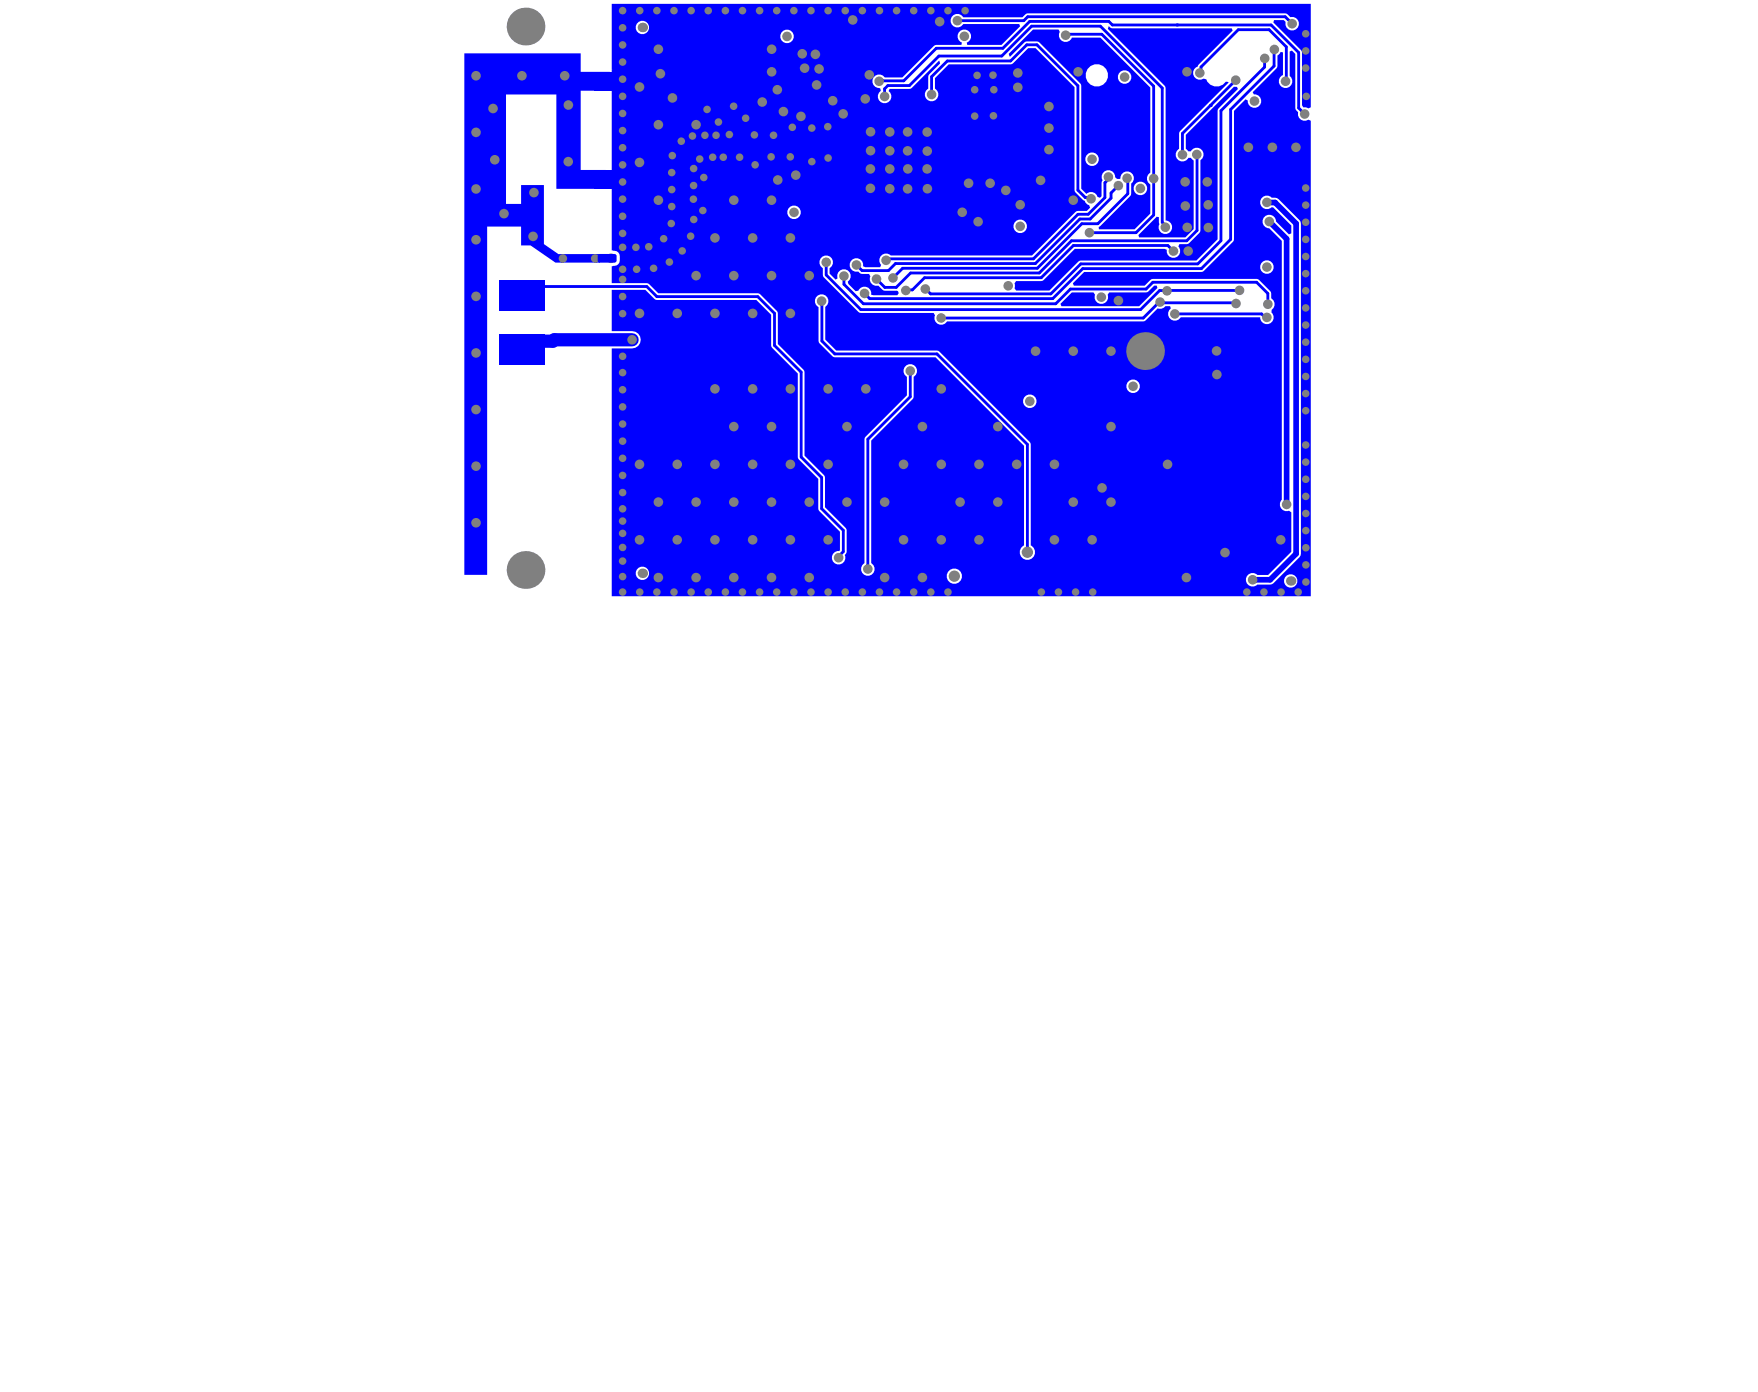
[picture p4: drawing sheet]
<svg xmlns="http://www.w3.org/2000/svg" width="310mm" height="246mm" viewBox="0 0 310 246" stroke-linecap="round" stroke-linejoin="round" font-family="sans-serif">
<g fill="#00f">
<path d="M81.9 9.4h20.5v3.3h5.2v3.3h-5.2v14h4.4v3.3h-8.7v-16.6h-8.8v19.3h2.6v-3.4h4v10.5l2.6 1.7h7.3v1.5h-7.8l-4.4-3h-1.7v-3.3h-6v61.4h-4z"/>
<path d="M195.6 4.6l.6 .4h21.1l.1 .4-6 6-.1 .3a1.2 1.2 0 0 0-.7 1.7 1.2 1.2 0 0 0 1.7 .5l.5 .1a1.94 1.94 0 0 0 1.6 1.3 1.94 1.94 0 0 0 1.8-.9l.5 .1v.1l-8.5 8.5-.2 .4v2.8a1.19 1.19 0 0 0-.3 1.8 1.19 1.19 0 0 0 1.9-.3 1 1 0 0 1 1 .5v12.1l-1.5 1.5h-8.2l-.1-.4 3.2-3.3 .4 .1 .1 1.1a1.22 1.22 0 0 0 1 1.9 1.22 1.22 0 0 0 1.1-1.9l-.4-.3-.6-.2v-23.6l-10.2-10.2z"/>
<path d="M189.1 51.6h3.8l.3 .4a1.18 1.18 0 0 0 1.1 1.6 1.18 1.18 0 0 0 1.1-1.6l.2-.4h6.6l.4-.2 1-1h.4l.2 .4-3.3 3.2h-13.7l-.2-.4z"/>
<path d="M179.2 49.6l4.7-.1 5.7-5.6h15.8l.4 .2a1.19 1.19 0 0 0 1.5 1.3 1.19 1.19 0 0 0 .5-1.9l.2-.4h1.3l.4-.2 2-2v-12.6a1.19 1.19 0 0 0 .2-1.9 1.19 1.19 0 0 0-1.8 .3 .91 .91 0 0 1-.9-.4v-2.5l8.5-8.5h.4l.2 .4-3.4 3.4-.1 .4v22.7l-3.8 3.8h-20.6l-5.3 5.2h-5.9l-.3-.4v-.8z"/>
<path d="M107.9 12.2l.1 .1h2.7v3.7l-.5 .4h-2.3z"/>
<path d="M182.2 5.2l-4.3 4.3 .2 .5h.1l2.7-2.6h2.2l7.6 7.5v18.4l.9 .9a1.16 1.16 0 0 1 2 .5l.4 .2 .3-.3v-2.4l.2-.4a1.19 1.19 0 0 1 .7-1.7 1.19 1.19 0 0 1 1.5 1.2l.4 .3 .5-.1a1.19 1.19 0 0 1 1.7-1.1 1.19 1.19 0 0 1 .2 2v1.8l-.1 .4-5.6 5.4v.4h6.3l2.8-2.7v-5.2a1.18 1.18 0 0 1 0-2v-15.1l-8.8-8.8h-5a1.18 1.18 0 0 1-1.6 .7 1.18 1.18 0 0 1-.6-1.7l-.2-.4zM197.2 13.6a1.2 1.2 0 0 1 2.4 0 1.2 1.2 0 0 1-2.4 0zM191.5 13.3a2 2 0 0 1 4 0 2 2 0 0 1-4 0zM191.4 28.1a1.2 1.2 0 0 1 2.4 0 1.2 1.2 0 0 1-2.4 0zM200 33.2a1.2 1.2 0 0 1 2.4 0 1.2 1.2 0 0 1-2.4 0z"/>
<path d="M107.9 .7v11.5l.2 .5v1.1l.1 .3-.1 1.9-.2 .4v14.3l.1 .2a1.36 1.36 0 0 1-.1 1.7v11.6h.5a.95 .95 0 0 1 .9 1 1.32 1.32 0 0 1-.6 1.6l-.8 .2v2.9l6.4 .1 1.8 1.7h17.6l.4 .2 2.9 3 .2 .4v5.4l4.5 4.5 .2 .4v14.8l3.6 3.6v5.5l3.8 3.8v4l-.3 .6 .1 .2a1.2 1.2 0 0 1-1 1.5 1.2 1.2 0 0 1-1.4-1.2 1.2 1.2 0 0 1 1.3-1.2l.2-.1v-3.3l-3.8-3.9-.1-5.4-3.5-3.7-.1-14.9-4.6-4.7-.1-5.7-2.6-2.6h-17.5l-.5-.2-1.6-1.6h-5.9v7.3h3.6a1.53 1.53 0 0 1 1.5 1.5 1.53 1.53 0 0 1-1.5 1.6h-3.6v43.7h123.3v-83.9l-.4-.2-.4 .2a1.19 1.19 0 0 1-1.4-1.5l-.4-.3-.1-.5v-9.5l-.6-.6-.4 .2v4.3l.3 .3a1.19 1.19 0 0 1-.4 1.7 1.19 1.19 0 0 1-1.7-.5 1.19 1.19 0 0 1 .6-1.7v-4h-.4l-.6 .6v2.1l-4.3 4.4 .2 .4a1.19 1.19 0 0 1 1.3 1.1 1.19 1.19 0 0 1-1.3 1.2 1.19 1.19 0 0 1-1.1-1.3l-.4-.2-2 2.1v22.6l-.2 .4-5.4 5.3-20.9 .1-2 2 .2 .4h12.5l1-1 .5-.2h18.3l.4 .2 2 2 .1 .4v.8a1.21 1.21 0 0 1 .1 2.1v.4l.2 .2a1.19 1.19 0 0 1-.7 1.8 1.19 1.19 0 0 1-1.5-1.1h-14.1a1.2 1.2 0 0 1-1.8 .3 1.2 1.2 0 0 1 .1-1.9l-.1-.4h-.8l-.7 .5-.7-.1-2.1 2.1-.4 .2-34.7 .1a1.19 1.19 0 0 1-1.6 .4 1.19 1.19 0 0 1-.5-1.6l-.2-.4h-13.1l-6.3-6.3-.2-.4v-1.2a1.19 1.19 0 0 1-.3-1.8 1.19 1.19 0 0 1 1.8 0 1.19 1.19 0 0 1-.3 1.8v1l1.1 1 .4-.2-.1-.2a1.2 1.2 0 0 1 1.6-1.3 1.2 1.2 0 0 1 .2 2.1l.2 .4 1.2 1.3 .5-.1 .1-.2a1.2 1.2 0 0 1 1.5-.5 1.2 1.2 0 0 1 .7 1.4l4.6 .1 .2-.4-.1-.3-.2-.1-2.4-.1-.9-.8a1.17 1.17 0 0 1-1.2-.4 1.17 1.17 0 0 1-.2-1.3l-.2-.4h-1.5l-.5-.4a1.2 1.2 0 0 1-1.4-1.1 1.2 1.2 0 0 1 1.2-1.3 1.2 1.2 0 0 1 1.1 1.5l.4 .1h2.7l.1-.4-.1-.1a1.19 1.19 0 0 1 .2-1.6 1.19 1.19 0 0 1 1.6 .1h24.9l7.7-7.7 .4-.2h1.6l.6-.6-.2-.4-.3-.1-.5-.7-.3-.1-1.3-1.3-.2-.5v-18.1l-6.8-6.9h-1.3l-2.7 2.7-.4 .2h-11l-2.4 2.4v1.8a1.19 1.19 0 0 1 .3 1.8 1.19 1.19 0 0 1-1.8 0 1.19 1.19 0 0 1 .3-1.8l.1-2.3 2-2.1-.1-.5-5.1 4.9-3.7 .1-.2 .4a1.2 1.2 0 0 1 .2 1.7 1.2 1.2 0 0 1-1.8 0 1.2 1.2 0 0 1 .3-1.8l-.1-.4-.3-.1a1.19 1.19 0 0 1-1-1.8 1.19 1.19 0 0 1 2.1 0h3.1l5.7-5.7 4.7-.1 .1-.4a1.19 1.19 0 0 1-.6-1.8 1.19 1.19 0 0 1 1.9 0 1.19 1.19 0 0 1-.5 1.8l.1 .4h6.1l3.2-3.3-.1-.4-9.9 .1a1.2 1.2 0 0 1-1.8 .2 1.2 1.2 0 0 1 0-1.8 1.2 1.2 0 0 1 1.8 .4h10.4l.6-.6 .4-.1h45.4l.4 .1 .5 .5a1.19 1.19 0 0 1 1.5 1.1 1.19 1.19 0 0 1-1.3 1.3 1.19 1.19 0 0 1-1-1.5l-.4-.4h-1.7l-.1 .5 5 5 .1 9.6 .2 .3h.5l.4 .2 .4-.2v-18.2zM112.1 4.8a1.2 1.2 0 0 1 2.4 0 1.2 1.2 0 0 1-2.4 0zM137.6 6.4a1.2 1.2 0 0 1 2.4 0 1.2 1.2 0 0 1-2.4 0zM222.8 34.7a1.15 1.15 0 0 1 1.5 .2h.9l.3 .2 3.7 3.7 .3 .6v58.3l-.3 .6-4.6 4.6-.6 .2h-2.2a1.19 1.19 0 0 1-1.7 0 1.19 1.19 0 0 1 0-1.7 1.19 1.19 0 0 1 1.7 0h1.9l4.1-4.1v-6.9l-.5-.3a1.17 1.17 0 0 1-1.4-.5 1.17 1.17 0 0 1 .2-1.4v-45.7l-2.2-2.2a1.19 1.19 0 0 1-1.2-1.2 1.19 1.19 0 0 1 1.2-1.2 1.19 1.19 0 0 1 1.2 1.2l2.2 2.2 .5-.1v-1.4l-3.2-3.2h-.3a1.19 1.19 0 0 1-1.8-.2 1.19 1.19 0 0 1 .3-1.7zM138.9 37.5a1.2 1.2 0 0 1 2.4 0 1.2 1.2 0 0 1-2.4 0zM178.8 39.9a1.2 1.2 0 0 1 2.4 0 1.2 1.2 0 0 1-2.4 0zM222.3 47.1a1.2 1.2 0 0 1 2.4 0 1.2 1.2 0 0 1-2.4 0zM198.7 68.1a1.2 1.2 0 0 1 2.4 0 1.2 1.2 0 0 1-2.4 0zM180.4 70.8a1.2 1.2 0 0 1 2.4 0 1.2 1.2 0 0 1-2.4 0zM144.3 52.1a1.2 1.2 0 0 1 1.6 .4 1.2 1.2 0 0 1-.3 1.6v5.8l1.9 1.9 18 .1 16.1 16.1 .2 .4v17.8a1.35 1.35 0 0 1 .5 2.1 1.35 1.35 0 0 1-2.1 0 1.35 1.35 0 0 1 .4-2.1v-17.6l-15.6-15.6h-17.7l-.5-.2-2.4-2.4v-6.2a1.18 1.18 0 0 1-.1-2.1zM159.9 64.4a1.19 1.19 0 0 1 1.7 .4 1.19 1.19 0 0 1-.4 1.7l-.1 3.7-7.4 7.5v21.6a1.19 1.19 0 0 1 .3 1.8 1.19 1.19 0 0 1-1.8 0 1.19 1.19 0 0 1 .3-1.8v-22.1l7.5-7.5v-3.2a1.19 1.19 0 0 1-.1-2.1zM112.1 101.1a1.2 1.2 0 0 1 2.4 0 1.2 1.2 0 0 1-2.4 0zM167 101.6a1.36 1.36 0 0 1 2.7 0 1.36 1.36 0 0 1-2.7 0zM226.5 102.5a1.19 1.19 0 0 1 2.3 0 1.19 1.19 0 0 1-2.3 0z"/>
</g>
<path d="M181.1 7.9l-2.8 2.9h-11.2l-2.8 2.7M181.3 3h45.4l1.2 1.2M181.6 3.8l-4.7 4.7h-11.8l-5.7 5.8M182 4.6l-5.3 5.3h-11.1l-5.2 5.2M196.2 4.4h28l4.9 4.9v9.7l1 1.1M211.8 11.8l6.6-6.6h5.5l3 3.1v5.9M202.2 51h-13.4l-2.6 2.6h-33.9" fill="none" stroke="#00f" stroke-width=".5"/>
<circle cx="207.6" cy="4.4" r=".25" fill="#00f"/>
<g fill="none" stroke="#00f" stroke-width=".5">
<path d="M159.4 14.3h-4.3M160.4 15.1h-3.8l-.6 .6v1.3M181.1 7.9h1.8l7.2 7.2v18.4l1.3 1.3M181.3 3l-.7 .6h-11.7M181.6 3.8h14l.6 .6M182 4.6h12.1l10.9 10.9v23.7l.6 .6v.3M211.8 11.8v.9l-.2 .2M218 14.1l-4.5 4.5M223.1 10.3v1.5l-7.7 7.7v23M224.7 8.8v2.8l-7.6 7.7v22.9M226.9 14.2l-.1 .1M208.6 23.5v3.8"/>
<path d="M95.1 50.5h19l1.8 1.8h17.8l2.9 3v5.6l4.7 4.7v15l3.6 3.6v5.5l3.9 3.8v3.8l-.9 .8v.3M144.9 53.1l.1 7 2.3 2.3h18l15.9 16v19M145.7 48.5l6.1 6.1h49.4l3.3-3.4h14.1M148.9 50.1l3.4 3.5M166 56.1h.1M183.7 49h-20.6l-2.2 2.1h-1l-.1 .1M190.6 46.5l-5.2 5.3h-21.3l-.9-.8M191 47.4l-5.3 5.3h-32.3l-.9-.9M202.2 51l1.2-1.2h18.3l1.9 2M205.9 51.2l-.1 .1M207.2 55.4h15.3l.6 .6h.4M218 53.5l-.1-.1h-12.6l-.1-.1h-.7l-2.8 2.8h-35.7"/>
<path d="M160.6 65.4v4.6l-7.5 7.5v22.9"/>
</g>
<path d="M111.5 59.9h-13.7l-.3 .3h-4.1l-.5 .5" fill="none" stroke="#00f" stroke-width="2.3"/>
<path d="M223.5 35.7h1.4l3.7 3.7v58.3l-4.6 4.6h-3.1M223.9 39.1l3 3v46.9" fill="none" stroke="#00f" stroke-width="1"/>
<circle cx="213.5" cy="18.6" r=".25" fill="#00f"/>
<g fill="none" stroke="#00f" stroke-width=".5">
<path d="M164.3 13.5v3.2M188 6.2l.1-.2h6.2l9.2 9.2v16.4M213.5 18.6l-4.9 4.9M224.8 8.7l-.1 .1M191.4 34.8h.8l.3 .3M195.5 31.2v.4l-.6 .6v2.7l-2.9 2.9h-1.9l-7.8 7.9h-25.7l-.3 .2M197.3 32.7l-1.3 1.3v.9l-3.7 3.7h-1.8l-7.9 7.9h-24.6l-1.3 1.2h-4.6l-1-1M198.8 31.4l.1 .2v2.6l-5.3 5.3h-2.8l-7.8 7.8h-23.8l-1.7 1.7M203.3 31.9l.2 .1v5.9l-3.1 3.1h-8.2M203.5 31.5l-.3 .3M211.1 27.3v13.4l-1.8 1.8h-20.3l-5.7 5.7h-22.7l-2.5 2.5h-2l-1.5-1.5M145.7 46.3v2.2"/>
<path d="M148.9 48.7v1.4M207 44.3l-1-1h-16.7l-5.6 5.7M215.4 42.5l-4.1 4h-20.7M217.1 42.2l-5.2 5.2h-20.9M223.6 51.8v1.9"/>
</g>
<g fill="#808080">
<circle cx="99.3" cy="45.6" r=".75"/>
<circle cx="87.3" cy="28.2" r=".85"/>
<circle cx="92.1" cy="13.4" r=".85"/>
<circle cx="99.6" cy="13.4" r=".85"/>
<circle cx="100.3" cy="18.5" r=".85"/>
<circle cx="100.2" cy="28.5" r=".85"/>
<circle cx="94.2" cy="34" r=".85"/>
<circle cx="94" cy="41.7" r=".85"/>
<circle cx="88.9" cy="37.7" r=".85"/>
<circle cx="87" cy="19.1" r=".85"/>
<circle cx="106.8" cy="31.6" r=".85"/>
<circle cx="105" cy="45.6" r=".75"/>
<circle cx="106.8" cy="14.3" r=".85"/>
<circle cx="84" cy="42.3" r=".85"/>
<circle cx="84" cy="23.3" r=".85"/>
<circle cx="84" cy="33.3" r=".85"/>
<circle cx="84" cy="13.4" r=".85"/>
<circle cx="84" cy="82.2" r=".85"/>
<circle cx="84" cy="52.3" r=".85"/>
<circle cx="84" cy="62.3" r=".85"/>
<circle cx="84" cy="72.2" r=".85"/>
<circle cx="84" cy="92.2" r=".85"/>
<circle cx="199.9" cy="68.1" r=".85"/>
<circle cx="230.4" cy="17" r=".67"/>
<circle cx="230.1" cy="20.1" r=".85"/>
<circle cx="230.3" cy="12" r=".67"/>
<circle cx="227.9" cy="4.2" r=".85"/>
<circle cx="155.1" cy="14.3" r=".85"/>
<circle cx="156" cy="17" r=".85"/>
<circle cx="218" cy="14.1" r=".85"/>
<circle cx="223.1" cy="10.3" r=".85"/>
<circle cx="226.8" cy="14.3" r=".85"/>
<circle cx="221.3" cy="17.8" r=".85"/>
<circle cx="209.4" cy="12.7" r=".85"/>
<circle cx="211.6" cy="12.9" r=".85"/>
<circle cx="109.8" cy="101.7" r=".67"/>
<circle cx="137.1" cy="15.8" r=".85"/>
<circle cx="127.6" cy="27.7" r=".67"/>
<circle cx="214.6" cy="66.1" r=".85"/>
<circle cx="214.6" cy="61.9" r=".85"/>
<circle cx="220.2" cy="26" r=".85"/>
<circle cx="224.4" cy="26" r=".85"/>
<circle cx="228.6" cy="26" r=".85"/>
<circle cx="213.1" cy="40.1" r=".85"/>
<circle cx="213.1" cy="36.1" r=".85"/>
<circle cx="212.9" cy="32.1" r=".85"/>
<circle cx="122.1" cy="24" r=".67"/>
<circle cx="116.5" cy="13" r=".85"/>
<circle cx="118.6" cy="17.3" r=".85"/>
<circle cx="134.4" cy="18" r=".85"/>
<circle cx="136.1" cy="12.7" r=".85"/>
<circle cx="129.4" cy="18.7" r=".67"/>
<circle cx="131.5" cy="20.9" r=".67"/>
<circle cx="126.7" cy="21.5" r=".67"/>
<circle cx="124.7" cy="19.3" r=".67"/>
<circle cx="116.1" cy="8.7" r=".85"/>
<circle cx="112.8" cy="15.3" r=".85"/>
<circle cx="116.1" cy="22" r=".85"/>
<circle cx="112.8" cy="28.7" r=".85"/>
<circle cx="116.1" cy="35.3" r=".85"/>
<circle cx="112.8" cy="55.3" r=".85"/>
<circle cx="112.8" cy="81.9" r=".85"/>
<circle cx="116.1" cy="88.6" r=".85"/>
<circle cx="112.8" cy="95.2" r=".85"/>
<circle cx="116.1" cy="101.9" r=".85"/>
<circle cx="122.8" cy="22" r=".85"/>
<circle cx="122.8" cy="48.6" r=".85"/>
<circle cx="119.5" cy="55.3" r=".85"/>
<circle cx="119.5" cy="81.9" r=".85"/>
<circle cx="122.8" cy="88.6" r=".85"/>
<circle cx="119.5" cy="95.2" r=".85"/>
<circle cx="122.8" cy="101.9" r=".85"/>
<circle cx="129.4" cy="35.3" r=".85"/>
<circle cx="126.1" cy="42" r=".85"/>
<circle cx="129.4" cy="48.6" r=".85"/>
<circle cx="126.1" cy="55.3" r=".85"/>
<circle cx="126.1" cy="68.6" r=".85"/>
<circle cx="129.4" cy="75.3" r=".85"/>
<circle cx="126.1" cy="81.9" r=".85"/>
<circle cx="129.4" cy="88.6" r=".85"/>
<circle cx="126.1" cy="95.2" r=".85"/>
<circle cx="129.4" cy="101.9" r=".85"/>
<circle cx="136.1" cy="8.7" r=".85"/>
<circle cx="136.1" cy="35.3" r=".85"/>
<circle cx="132.8" cy="42" r=".85"/>
<circle cx="136.1" cy="48.6" r=".85"/>
<circle cx="132.8" cy="55.3" r=".85"/>
<circle cx="132.8" cy="68.6" r=".85"/>
<circle cx="136.1" cy="75.3" r=".85"/>
<circle cx="132.8" cy="81.9" r=".85"/>
<circle cx="136.1" cy="88.6" r=".85"/>
<circle cx="132.8" cy="95.2" r=".85"/>
<circle cx="136.1" cy="101.9" r=".85"/>
<circle cx="139.4" cy="42" r=".85"/>
<circle cx="142.7" cy="48.6" r=".85"/>
<circle cx="139.4" cy="55.3" r=".85"/>
<circle cx="139.4" cy="68.6" r=".85"/>
<circle cx="139.4" cy="81.9" r=".85"/>
<circle cx="142.7" cy="88.6" r=".85"/>
<circle cx="139.4" cy="95.2" r=".85"/>
<circle cx="142.7" cy="101.9" r=".85"/>
<circle cx="146.1" cy="68.6" r=".85"/>
<circle cx="149.4" cy="75.3" r=".85"/>
<circle cx="146.1" cy="81.9" r=".85"/>
<circle cx="149.4" cy="88.6" r=".85"/>
<circle cx="146.1" cy="95.2" r=".85"/>
<circle cx="152.7" cy="68.6" r=".85"/>
<circle cx="156" cy="88.6" r=".85"/>
<circle cx="156" cy="101.9" r=".85"/>
<circle cx="162.7" cy="75.3" r=".85"/>
<circle cx="159.4" cy="81.9" r=".85"/>
<circle cx="159.4" cy="95.2" r=".85"/>
<circle cx="162.7" cy="101.9" r=".85"/>
<circle cx="166" cy="68.6" r=".85"/>
<circle cx="166" cy="81.9" r=".85"/>
<circle cx="169.4" cy="88.6" r=".85"/>
<circle cx="166" cy="95.2" r=".85"/>
<circle cx="176" cy="75.3" r=".85"/>
<circle cx="172.7" cy="81.9" r=".85"/>
<circle cx="176" cy="88.6" r=".85"/>
<circle cx="172.7" cy="95.2" r=".85"/>
<circle cx="182.7" cy="61.9" r=".85"/>
<circle cx="179.3" cy="81.9" r=".85"/>
<circle cx="189.3" cy="35.3" r=".85"/>
<circle cx="189.3" cy="61.9" r=".85"/>
<circle cx="186" cy="81.9" r=".85"/>
<circle cx="189.3" cy="88.6" r=".85"/>
<circle cx="186" cy="95.2" r=".85"/>
<circle cx="196" cy="61.9" r=".85"/>
<circle cx="196" cy="75.3" r=".85"/>
<circle cx="196" cy="88.6" r=".85"/>
<circle cx="192.6" cy="95.2" r=".85"/>
<circle cx="205.9" cy="81.9" r=".85"/>
<circle cx="209.3" cy="101.9" r=".85"/>
<circle cx="225.9" cy="95.2" r=".85"/>
<circle cx="170.2" cy="1.9" r=".67"/>
<circle cx="167.2" cy="1.9" r=".67"/>
<circle cx="112.2" cy="43.6" r=".67"/>
<circle cx="124.1" cy="31.3" r=".67"/>
<circle cx="124" cy="37.1" r=".67"/>
<circle cx="123.4" cy="28.1" r=".67"/>
<circle cx="109.8" cy="43.6" r=".67"/>
<circle cx="124.3" cy="23.9" r=".67"/>
<circle cx="122.4" cy="29.7" r=".67"/>
<circle cx="122.3" cy="32.7" r=".67"/>
<circle cx="122.4" cy="38.7" r=".67"/>
<circle cx="121.8" cy="41.7" r=".67"/>
<circle cx="120.3" cy="44.3" r=".67"/>
<circle cx="118.1" cy="46.2" r=".67"/>
<circle cx="115.3" cy="47.3" r=".67"/>
<circle cx="112.3" cy="47.5" r=".67"/>
<circle cx="109.8" cy="47.5" r=".67"/>
<circle cx="114.4" cy="43.5" r=".67"/>
<circle cx="117.1" cy="42.1" r=".67"/>
<circle cx="118.4" cy="39.4" r=".67"/>
<circle cx="118.5" cy="36.4" r=".67"/>
<circle cx="118.5" cy="33.4" r=".67"/>
<circle cx="118.5" cy="30.4" r=".67"/>
<circle cx="118.6" cy="27.4" r=".67"/>
<circle cx="120.2" cy="24.9" r=".67"/>
<circle cx="109.8" cy="52.3" r=".67"/>
<circle cx="109.8" cy="55.3" r=".67"/>
<circle cx="109.8" cy="49.3" r=".67"/>
<circle cx="109.8" cy="38.1" r=".67"/>
<circle cx="109.8" cy="41.2" r=".67"/>
<circle cx="111.5" cy="59.9" r=".85"/>
<circle cx="109.8" cy="62.8" r=".67"/>
<circle cx="223.5" cy="56" r=".85"/>
<circle cx="219.9" cy="104.4" r=".67"/>
<circle cx="183.7" cy="104.4" r=".67"/>
<circle cx="189.7" cy="104.4" r=".67"/>
<circle cx="186.7" cy="104.4" r=".67"/>
<circle cx="192.7" cy="104.4" r=".67"/>
<circle cx="220.9" cy="102.3" r=".85"/>
<circle cx="222.9" cy="104.4" r=".67"/>
<circle cx="226" cy="104.4" r=".67"/>
<circle cx="229" cy="104.4" r=".67"/>
<circle cx="167.2" cy="104.4" r=".67"/>
<circle cx="137" cy="104.4" r=".67"/>
<circle cx="149.1" cy="104.4" r=".67"/>
<circle cx="112.8" cy="104.4" r=".67"/>
<circle cx="124.9" cy="104.4" r=".67"/>
<circle cx="134" cy="104.4" r=".67"/>
<circle cx="118.9" cy="104.4" r=".67"/>
<circle cx="140" cy="104.4" r=".67"/>
<circle cx="127.9" cy="104.4" r=".67"/>
<circle cx="131" cy="104.4" r=".67"/>
<circle cx="146.1" cy="104.4" r=".67"/>
<circle cx="121.9" cy="104.4" r=".67"/>
<circle cx="143" cy="104.4" r=".67"/>
<circle cx="152.1" cy="104.4" r=".67"/>
<circle cx="109.8" cy="104.4" r=".67"/>
<circle cx="115.9" cy="104.4" r=".67"/>
<circle cx="161.2" cy="104.4" r=".67"/>
<circle cx="164.2" cy="104.4" r=".67"/>
<circle cx="155.1" cy="104.4" r=".67"/>
<circle cx="158.1" cy="104.4" r=".67"/>
<circle cx="146" cy="22.3" r=".67"/>
<circle cx="230.3" cy="96.6" r=".67"/>
<circle cx="230.3" cy="99.6" r=".67"/>
<circle cx="230.3" cy="102.7" r=".67"/>
<circle cx="230.3" cy="93.6" r=".67"/>
<circle cx="230.3" cy="84.5" r=".67"/>
<circle cx="230.3" cy="81.5" r=".67"/>
<circle cx="230.3" cy="78.5" r=".67"/>
<circle cx="230.3" cy="87.6" r=".67"/>
<circle cx="230.3" cy="90.6" r=".67"/>
<circle cx="226.9" cy="89" r=".85"/>
<circle cx="153.1" cy="100.4" r=".85"/>
<circle cx="147.9" cy="98.4" r=".85"/>
<circle cx="109.8" cy="1.9" r=".67"/>
<circle cx="109.8" cy="26.1" r=".67"/>
<circle cx="109.8" cy="4.9" r=".67"/>
<circle cx="109.8" cy="14" r=".67"/>
<circle cx="109.8" cy="35.1" r=".67"/>
<circle cx="109.8" cy="17" r=".67"/>
<circle cx="109.8" cy="7.9" r=".67"/>
<circle cx="109.8" cy="20" r=".67"/>
<circle cx="109.8" cy="32.1" r=".67"/>
<circle cx="109.8" cy="10.9" r=".67"/>
<circle cx="109.8" cy="29.1" r=".67"/>
<circle cx="109.8" cy="65.7" r=".67"/>
<circle cx="109.8" cy="23" r=".67"/>
<circle cx="109.8" cy="68.7" r=".67"/>
<circle cx="109.8" cy="71.8" r=".67"/>
<circle cx="160.6" cy="65.4" r=".85"/>
<circle cx="144.9" cy="53.1" r=".85"/>
<circle cx="166" cy="56.1" r=".85"/>
<circle cx="168.3" cy="101.6" r="1"/>
<circle cx="190.2" cy="12.7" r=".85"/>
<circle cx="109.8" cy="96.6" r=".67"/>
<circle cx="109.8" cy="91.9" r=".67"/>
<circle cx="109.8" cy="94.1" r=".67"/>
<circle cx="109.8" cy="89.8" r=".67"/>
<circle cx="174.7" cy="32.3" r=".85"/>
<circle cx="180" cy="36.1" r=".85"/>
<circle cx="177.4" cy="33.6" r=".85"/>
<circle cx="194.3" cy="52.4" r=".85"/>
<circle cx="207.2" cy="55.4" r=".85"/>
<circle cx="204.6" cy="53.3" r=".85"/>
<circle cx="197.3" cy="53" r=".85"/>
<circle cx="205.8" cy="51.3" r=".85"/>
<circle cx="143.2" cy="22.6" r=".67"/>
<circle cx="109.8" cy="99" r=".67"/>
<circle cx="109.8" cy="86.9" r=".67"/>
<circle cx="109.8" cy="74.8" r=".67"/>
<circle cx="109.8" cy="77.8" r=".67"/>
<circle cx="109.8" cy="80.8" r=".67"/>
<circle cx="109.8" cy="83.9" r=".67"/>
<circle cx="181.2" cy="97.4" r="1"/>
<circle cx="216.1" cy="97.5" r=".85"/>
<circle cx="163.2" cy="51" r=".85"/>
<circle cx="168.9" cy="3.6" r=".85"/>
<circle cx="230.3" cy="9" r=".67"/>
<circle cx="230.3" cy="6" r=".67"/>
<circle cx="230.3" cy="42.2" r=".67"/>
<circle cx="230.3" cy="54.3" r=".67"/>
<circle cx="230.3" cy="63.4" r=".67"/>
<circle cx="230.3" cy="48.3" r=".67"/>
<circle cx="230.3" cy="69.4" r=".67"/>
<circle cx="230.3" cy="57.3" r=".67"/>
<circle cx="230.3" cy="60.4" r=".67"/>
<circle cx="230.3" cy="51.3" r=".67"/>
<circle cx="230.3" cy="72.4" r=".67"/>
<circle cx="230.3" cy="66.4" r=".67"/>
<circle cx="230.3" cy="45.2" r=".67"/>
<circle cx="230.3" cy="36.2" r=".67"/>
<circle cx="230.3" cy="39.2" r=".67"/>
<circle cx="230.3" cy="33.2" r=".67"/>
<circle cx="161.2" cy="1.9" r=".67"/>
<circle cx="164.2" cy="1.9" r=".67"/>
<circle cx="152.1" cy="1.9" r=".67"/>
<circle cx="149.1" cy="1.9" r=".67"/>
<circle cx="158.1" cy="1.9" r=".67"/>
<circle cx="155.1" cy="1.9" r=".67"/>
<circle cx="140" cy="1.9" r=".67"/>
<circle cx="137" cy="1.9" r=".67"/>
<circle cx="146.1" cy="1.9" r=".67"/>
<circle cx="143" cy="1.9" r=".67"/>
<circle cx="127.9" cy="1.9" r=".67"/>
<circle cx="124.9" cy="1.9" r=".67"/>
<circle cx="134" cy="1.9" r=".67"/>
<circle cx="131" cy="1.9" r=".67"/>
<circle cx="115.9" cy="1.9" r=".67"/>
<circle cx="112.8" cy="1.9" r=".67"/>
<circle cx="121.9" cy="1.9" r=".67"/>
<circle cx="118.9" cy="1.9" r=".67"/>
<circle cx="128.6" cy="23.7" r=".67"/>
<circle cx="122.3" cy="35.1" r=".67"/>
<circle cx="179.5" cy="15.4" r=".85"/>
<circle cx="179.5" cy="12.9" r=".85"/>
<circle cx="183.6" cy="31.8" r=".85"/>
<circle cx="175.2" cy="13.3" r=".67"/>
<circle cx="175.3" cy="15.8" r=".67"/>
<circle cx="218" cy="53.5" r=".85"/>
<circle cx="146.9" cy="17.8" r=".85"/>
<circle cx="177.8" cy="50.4" r=".85"/>
<circle cx="223.6" cy="53.7" r=".85"/>
<circle cx="218.6" cy="51.2" r=".85"/>
<circle cx="207" cy="44.3" r=".85"/>
<circle cx="209.6" cy="44.3" r=".85"/>
<circle cx="126.3" cy="23.9" r=".67"/>
<circle cx="224.8" cy="8.7" r=".85"/>
<circle cx="205.6" cy="40.1" r=".85"/>
<circle cx="188" cy="6.2" r=".85"/>
<circle cx="203.5" cy="31.5" r=".85"/>
<circle cx="152.5" cy="51.8" r=".85"/>
<circle cx="170.8" cy="32.3" r=".85"/>
<circle cx="185" cy="26.4" r=".85"/>
<circle cx="185" cy="22.6" r=".85"/>
<circle cx="185" cy="18.8" r=".85"/>
<circle cx="133.1" cy="23.8" r=".67"/>
<circle cx="136.4" cy="23.9" r=".67"/>
<circle cx="146.1" cy="27.9" r=".67"/>
<circle cx="143.2" cy="28.5" r=".67"/>
<circle cx="139.4" cy="27.7" r=".67"/>
<circle cx="136" cy="27.7" r=".67"/>
<circle cx="165.7" cy="3.8" r=".85"/>
<circle cx="144.5" cy="12.2" r=".85"/>
<circle cx="143.8" cy="9.6" r=".85"/>
<circle cx="153.3" cy="13.2" r=".85"/>
<circle cx="152.6" cy="17.4" r=".85"/>
<circle cx="141.5" cy="9.5" r=".85"/>
<circle cx="141.9" cy="12" r=".85"/>
<circle cx="144" cy="15" r=".85"/>
<circle cx="148.7" cy="20.1" r=".85"/>
<circle cx="150.4" cy="3.5" r=".85"/>
<circle cx="154.6" cy="49.2" r=".85"/>
<circle cx="151.1" cy="46.7" r=".85"/>
<circle cx="148.9" cy="48.7" r=".85"/>
<circle cx="107.8" cy="45.6" r=".85"/>
<circle cx="180" cy="39.9" r=".85"/>
<circle cx="156.3" cy="45.9" r=".85"/>
<circle cx="192.6" cy="28.1" r=".85"/>
<circle cx="209.4" cy="40.1" r=".85"/>
<circle cx="198.8" cy="31.4" r=".85"/>
<circle cx="197.3" cy="32.7" r=".85"/>
<circle cx="172.3" cy="13.3" r=".67"/>
<circle cx="171.9" cy="15.8" r=".67"/>
<circle cx="171.9" cy="20.5" r=".67"/>
<circle cx="175.2" cy="20.4" r=".67"/>
<circle cx="201.2" cy="33.2" r=".85"/>
<circle cx="138.2" cy="19.7" r=".85"/>
<circle cx="141.3" cy="20.5" r=".85"/>
<circle cx="125.7" cy="27.7" r=".67"/>
<circle cx="130.5" cy="27.7" r=".67"/>
<circle cx="133.2" cy="29.1" r=".67"/>
<circle cx="139.8" cy="22.5" r=".67"/>
<circle cx="192.5" cy="35.1" r=".85"/>
<circle cx="209" cy="32.1" r=".85"/>
<circle cx="209.1" cy="36.3" r=".85"/>
<circle cx="194.4" cy="86.1" r=".85"/>
<circle cx="137.2" cy="31.7" r=".85"/>
<circle cx="140.4" cy="30.9" r=".85"/>
<circle cx="172.5" cy="39.1" r=".85"/>
<circle cx="169.7" cy="37.4" r=".85"/>
<circle cx="181.6" cy="70.8" r=".85"/>
<circle cx="198.4" cy="13.6" r=".85"/>
<circle cx="140.1" cy="37.5" r=".85"/>
<circle cx="170.1" cy="6.4" r=".85"/>
<circle cx="138.8" cy="6.4" r=".85"/>
<circle cx="223.5" cy="47.1" r=".85"/>
<circle cx="211.1" cy="27.3" r=".85"/>
<circle cx="208.6" cy="27.3" r=".85"/>
<circle cx="156.9" cy="33.3" r=".85"/>
<circle cx="156.9" cy="29.8" r=".85"/>
<circle cx="156.9" cy="26.6" r=".85"/>
<circle cx="156.9" cy="23.3" r=".85"/>
<circle cx="153.6" cy="23.2" r=".85"/>
<circle cx="153.6" cy="26.6" r=".85"/>
<circle cx="153.5" cy="29.8" r=".85"/>
<circle cx="160.1" cy="33.3" r=".85"/>
<circle cx="153.5" cy="33.2" r=".85"/>
<circle cx="160.1" cy="23.3" r=".85"/>
<circle cx="160.1" cy="29.8" r=".85"/>
<circle cx="160.1" cy="26.6" r=".85"/>
<circle cx="163.6" cy="33.3" r=".85"/>
<circle cx="163.6" cy="26.7" r=".85"/>
<circle cx="163.5" cy="23.3" r=".85"/>
<circle cx="163.5" cy="29.8" r=".85"/>
<circle cx="195.5" cy="31.2" r=".85"/>
<circle cx="159.8" cy="51.2" r=".85"/>
<circle cx="223.5" cy="35.7" r=".85"/>
<circle cx="157.5" cy="49" r=".85"/>
<circle cx="164.3" cy="16.7" r=".85"/>
<circle cx="145.7" cy="46.3" r=".85"/>
<circle cx="192.2" cy="41" r=".85"/>
<circle cx="223.9" cy="39.1" r=".85"/>
<circle cx="227.7" cy="102.5" r=".83"/>
<circle cx="202" cy="61.9" r="3.3"/>
<circle cx="113.3" cy="101.1" r=".83"/>
<circle cx="92.7" cy="100.5" r="3.3"/>
<circle cx="113.3" cy="4.8" r=".83"/>
<circle cx="92.7" cy="4.7" r="3.3"/>
</g>
<g fill="#00f">
<path d="M88 59h8v5.3h-8z" fill-rule="evenodd"/>
<path d="M88 49.5h8v5.4h-8z" fill-rule="evenodd"/>
<path d="M105.8 44.8h2.6l.4 .4v.7l-.4 .4h-2.6l-.4-.4v-.7z" fill-rule="evenodd"/>
<path d="M104.8 30h4v3.3h-4z" fill-rule="evenodd"/>
<path d="M104.8 12.7h4v3.3h-4z" fill-rule="evenodd"/>
</g>
<g fill="#00f">
<path d="M105.4 45.9h.4v.4l-.3-.2z"/>
<path d="M108.4 45.9h.4l-.2 .4h-.2z"/>
<path d="M108.4 44.8l.3 .2 .1 .2h-.4z"/>
<path d="M105.6 44.8h.2v.4h-.4z"/>
</g>
</svg>
